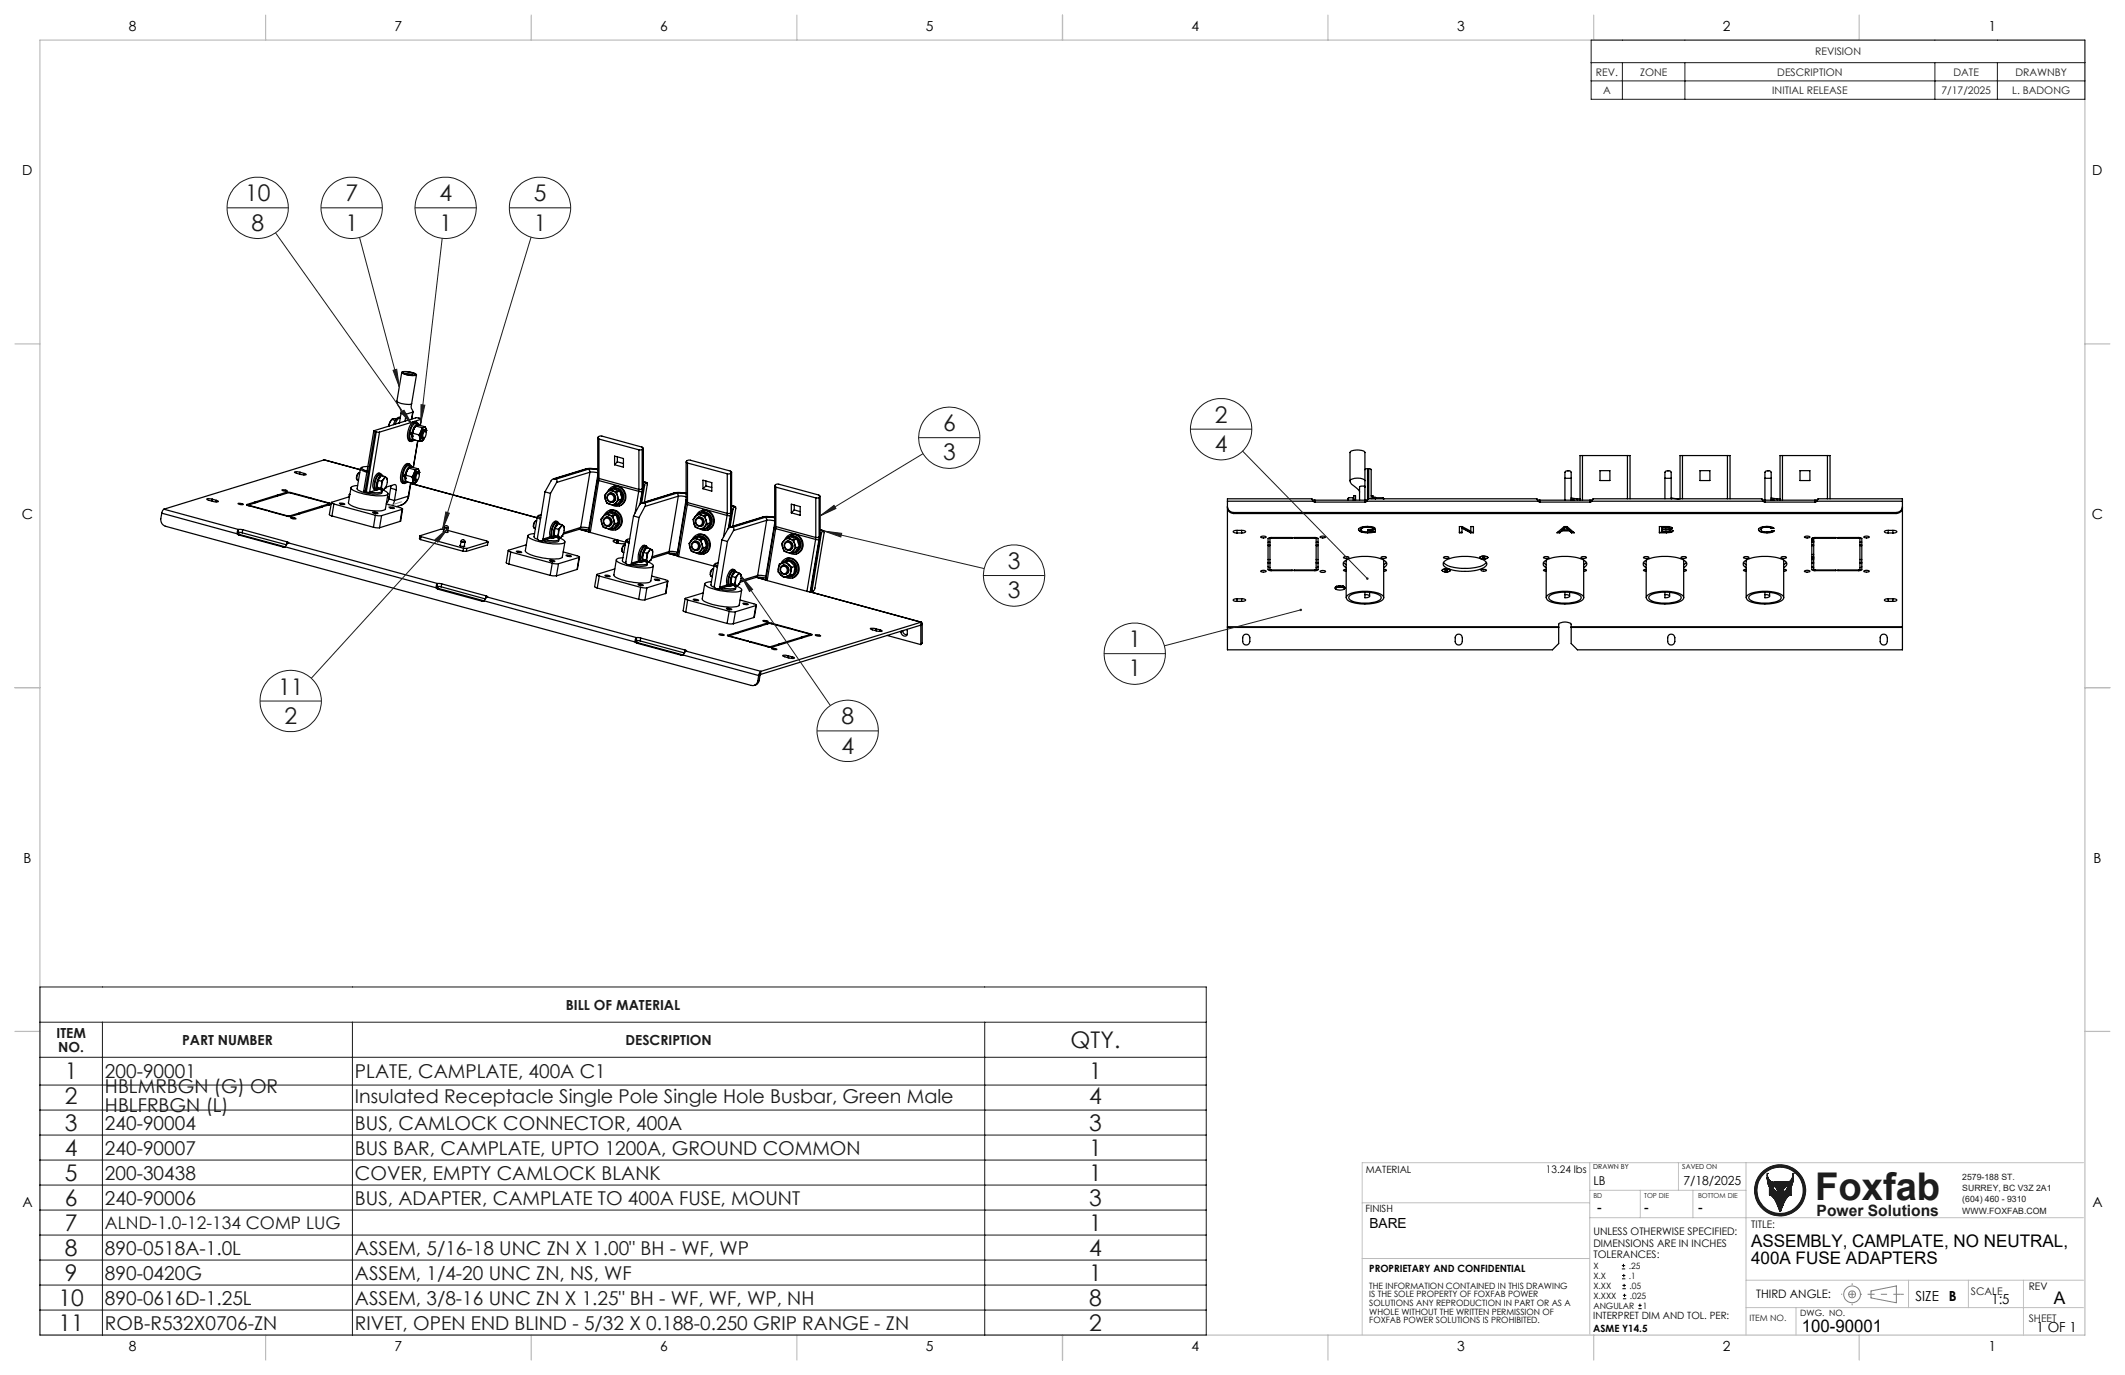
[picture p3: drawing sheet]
<svg xmlns="http://www.w3.org/2000/svg" width="432mm" height="279mm" viewBox="0 0 432 279" stroke-linecap="round" stroke-linejoin="round" font-family="sans-serif">
<defs><g id="words">
<text font-size="7.8" fill="#191924" x="368.8" y="243.9">Foxfab</text>
<g font-size="4.7" fill="#191924">
<text x="49.8" y="40.9">10</text>
<text x="70.2" y="40.9">7</text>
<text x="89.3" y="40.9">4</text>
<text x="108.4" y="40.9">5</text>
<text x="51.1" y="46.8">8</text>
<text x="70.2" y="46.8">1</text>
<text x="89.3" y="46.8">1</text>
<text x="108.4" y="46.8">1</text>
<text x="191.6" y="87.7">6</text>
<text x="246.9" y="85.9">2</text>
<text x="191.6" y="93.6">3</text>
<text x="246.9" y="91.8">4</text>
<text x="204.8" y="115.7">3</text>
<text x="204.8" y="121.6">3</text>
<text x="229.3" y="131.5">1</text>
<text x="229.3" y="137.4">1</text>
<text x="56.5" y="141.2">11</text>
<text x="57.8" y="147.1">2</text>
<text x="171" y="147.2">8</text>
<text x="171" y="153.1">4</text>
<text x="217.6" y="212.9">QTY.</text>
<text x="13.2" y="219.3">1</text>
<text x="221.3" y="219.3">1</text>
<text x="13.2" y="224.3">2</text>
<text x="221.3" y="224.3">4</text>
<text x="13.2" y="229.8">3</text>
<text x="221.3" y="229.8">3</text>
<text x="13.2" y="234.9">4</text>
<text x="13.2" y="239.9">5</text>
<text x="221.3" y="234.9">1</text>
<text x="221.3" y="239.9">1</text>
<text x="13.2" y="245">6</text>
<text x="221.3" y="245">3</text>
<text x="13.2" y="250.1">7</text>
<text x="221.3" y="250.1">1</text>
<text x="13.2" y="255.2">8</text>
<text x="221.3" y="255.2">4</text>
<text x="13.2" y="260.3">9</text>
<text x="221.3" y="260.3">1</text>
<text x="11.9" y="265.3">10</text>
<text x="221.3" y="265.3">8</text>
<text x="11.9" y="270.4">11</text>
<text x="221.3" y="270.4">2</text>
</g>
<g font-size="3.9" fill="#191924">
<text x="21.3" y="219.1">200-90001</text>
<text x="72.1" y="219.1">PLATE, CAMPLATE, 400A C1</text>
<text x="21.3" y="222.2">HBLMRBGN (G) OR</text>
<text x="21.3" y="226">HBLFRBGN (L)</text>
<text x="72.1" y="224.1">Insulated Receptacle Single Pole Single Hole Busbar, Green Male</text>
<text x="21.3" y="229.6">240-90004</text>
<text x="72.1" y="229.6">BUS, CAMLOCK CONNECTOR, 400A</text>
<text x="21.3" y="234.6">240-90007</text>
<text x="21.3" y="239.7">200-30438</text>
<text x="72.1" y="234.6">BUS BAR, CAMPLATE, UPTO 1200A, GROUND COMMON</text>
<text x="72.1" y="239.7">COVER, EMPTY CAMLOCK BLANK</text>
<text x="21.3" y="244.8">240-90006</text>
<text x="72.1" y="244.8">BUS, ADAPTER, CAMPLATE TO 400A FUSE, MOUNT</text>
<text x="21.3" y="255">890-0518A-1.0L</text>
<text x="72.1" y="255">ASSEM, 5/16-18 UNC ZN X 1.00&quot; BH - WF, WP</text>
<text x="21.3" y="260">890-0420G</text>
<text x="72.1" y="260">ASSEM, 1/4-20 UNC ZN, NS, WF</text>
<text x="21.3" y="265.1">890-0616D-1.25L</text>
<text x="72.1" y="265.1">ASSEM, 3/8-16 UNC ZN X 1.25&quot; BH - WF, WF, WP, NH</text>
<text x="21.3" y="270.2">ROB-R532X0706-ZN</text>
<text x="72.1" y="270.2">RIVET, OPEN END BLIND - 5/32 X 0.188-0.250 GRIP RANGE - ZN</text>
</g>
<text font-size="3.5" fill="#191924" x="21.3" y="249.7">ALND-1.0-12-134 COMP LUG</text>
<g font-size="3.5">
<text x="355.8" y="253.4">ASSEMBLY, CAMPLATE, NO NEUTRAL,</text>
<text x="355.8" y="256.9">400A FUSE ADAPTERS</text>
<text x="417.3" y="264.9">A</text>
<text x="366.1" y="270.6">100-90001</text>
</g>
<text font-size="3.2" fill="#191924" x="369.1" y="247.1">Power Solutions</text>
<g font-size="2.8">
<text x="26.2" y="6.3">8</text>
<text x="80.2" y="6.3">7</text>
<text x="134.2" y="6.3">6</text>
<text x="188.1" y="6.3">5</text>
<text x="242.1" y="6.3">4</text>
<text x="296.1" y="6.3">3</text>
<text x="350.1" y="6.3">2</text>
<text x="404" y="6.3">1</text>
<text x="4.5" y="35.6">D</text>
<text x="425.2" y="35.6">D</text>
<text x="4.4" y="105.5">C</text>
<text x="425.1" y="105.5">C</text>
<text x="4.8" y="175.3">B</text>
<text x="425.4" y="175.3">B</text>
<text x="4.5" y="245.2">A</text>
<text x="425.2" y="245.2">A</text>
<text x="278.3" y="249.6">BARE</text>
<text x="324.6" y="246.3">-</text>
<text x="334.1" y="246.3">-</text>
<text x="345" y="246.3">-</text>
<text x="389.2" y="264.3">SIZE</text>
<text x="396" y="264.3">B</text>
<text x="404.7" y="265">1:5</text>
<text x="26.2" y="274.5">8</text>
<text x="80.2" y="274.5">7</text>
<text x="134.2" y="274.5">6</text>
<text x="188.1" y="274.5">5</text>
<text x="242.1" y="274.5">4</text>
<text x="296.1" y="274.5">3</text>
<text x="350.1" y="274.5">2</text>
<text x="404" y="274.5">1</text>
<text x="413.8" y="270.6">1 OF 1</text>
</g>
<g font-size="2.8" fill="#191924">
<text x="115" y="205.2">BILL OF MATERIAL</text>
<text x="11.5" y="210.9">ITEM</text>
<text x="11.9" y="213.7">NO.</text>
<text x="37" y="212.3">PART NUMBER</text>
<text x="127.1" y="212.3">DESCRIPTION</text>
</g>
<g font-size="2.5">
<text x="323.8" y="240.9">LB</text>
<text x="342.1" y="240.9">7/18/2025</text>
</g>
<text font-size="2.4" x="356.9" y="263.8">THIRD ANGLE:</text>
<g font-size="2.1" fill="#191924">
<text x="368.8" y="11.2">REVISION</text>
<text x="324.3" y="15.4">REV.</text>
<text x="333.3" y="15.4">ZONE</text>
<text x="361.1" y="15.4">DESCRIPTION</text>
<text x="397" y="15.4">DATE</text>
<text x="409.5" y="15.4">DRAWNBY</text>
<text x="325.7" y="19.1">A</text>
<text x="360.1" y="19.1">INITIAL RELEASE</text>
<text x="394.5" y="19.1">7/17/2025</text>
<text x="408.9" y="19.1">L. BADONG</text>
<text x="400.5" y="263.1">SCALE</text>
<text x="412.2" y="268.7">SHEET</text>
</g>
<g font-size="2.1">
<text x="314.1" y="238.3">13.24 lbs</text>
<text x="323.8" y="251">UNLESS OTHERWISE SPECIFIED:</text>
<text x="355.9" y="249.5">TITLE:</text>
<text x="323.8" y="253.4">DIMENSIONS ARE IN INCHES</text>
<text x="323.8" y="255.7">TOLERANCES:</text>
<text x="412.2" y="262.1">REV</text>
</g>
<g font-size="2">
<text x="277.6" y="238.3">MATERIAL</text>
<text x="277.5" y="246.3">FINISH</text>
<text x="278.2" y="258.5">PROPRIETARY AND CONFIDENTIAL</text>
<text x="323.7" y="268.1">INTERPRET DIM AND TOL. PER:</text>
<text x="323.7" y="270.6">ASME Y14.5</text>
</g>
<g font-size="1.8" fill="#191924">
<text x="398.7" y="239.8">2579-188 ST.</text>
<text x="398.7" y="242.1">SURREY, BC V3Z 2A1</text>
<text x="398.7" y="244.3">(604) 460 - 9310</text>
<text x="398.7" y="246.6">WWW.FOXFAB.COM</text>
<text x="355.5" y="268.4">ITEM NO.</text>
</g>
<g font-size="1.8">
<text x="323.8" y="257.8">X</text>
<text x="331" y="257.8">.25</text>
<text x="278.2" y="261.9">THE INFORMATION CONTAINED IN THIS DRAWING</text>
<text x="278.2" y="263.6">IS THE SOLE PROPERTY OF FOXFAB POWER</text>
<text x="323.8" y="259.8">X.X</text>
<text x="323.8" y="263.9">X.XXX</text>
<text x="323.8" y="261.9">X.XX</text>
<text x="331" y="259.8">.1</text>
<text x="331.1" y="261.9">.05</text>
<text x="331.2" y="263.9">.025</text>
<text x="278.2" y="265.4">SOLUTIONS ANY REPRODUCTION IN PART OR AS A</text>
<text x="278.2" y="267.2">WHOLE WITHOUT THE WRITTEN PERMISSION OF</text>
<text x="278.2" y="268.9">FOXFAB POWER SOLUTIONS IS PROHIBITED.</text>
<text x="323.8" y="265.9">ANGULAR</text>
<text x="333.8" y="265.9">1</text>
<text x="365.8" y="267.4">DWG. NO.</text>
</g>
<g font-size="1.4">
<text x="323.7" y="237.6">DRAWN BY</text>
<text x="341.8" y="237.6">SAVED ON</text>
</g>
<g font-size="1.4" fill="#191924">
<text x="323.8" y="243.4">BD</text>
<text x="334.1" y="243.4">TOP DIE</text>
<text x="345" y="243.4">BOTTOM DIE</text>
</g>
</g></defs>
<g fill="none" stroke="#000" stroke-width=".25">
<path d="M81.6 75.6a3.8 3.8 0 0 1 3 .5 3.6 3.6 0 0 1-3-.4zM81.6 75.7l-1 5.8M81.8 75.7a3.1 3.1 0 0 1 2.6 .4 3.1 3.1 0 0 1-2.6-.4zM82.2 76h1.1l.7 .3M84.6 76.2l-1 5.8M57.3 99.6l1 .1a.92 .92 0 0 1-1-.1zM61 96l-1.2-.1 1.3 .5h1.1l-.4-.2M61 96l.8 .2M61 96l-.1 .3M61.8 96.2l-.1 .3M65.9 93.5l7.3 1.9M65.9 93.5l-32.6 10"/>
<path d="M65.9 93.5l7.3 2M71.3 99.1l-.5 3.1a3.4 3.4 0 0 0 2.6 1.2l1 .2a6.4 6.4 0 0 0 3.9-.1l.5-3.2M72.7 98.7l-1.1 .1-.3 .3a2.7 2.7 0 0 0 2.1 1.1 9.5 9.5 0 0 0 5.3 .3l.1-.3-.9-.6M72.9 96.1a1.05 1.05 0 0 0-.4 1.4M73.1 96.1a1.07 1.07 0 0 0-.4 1.5h.1M73.2 95.2l-.6 4.1a4.5 4.5 0 0 0 3.2 1.1l1.6-.1 .2-.5M73.6 95l-.3 .2v.2l1.2 .6M74.2 99.9l.2 .1M74.4 100h.7M74.8 94.8h-.9l-.4 .2 .2 .3 .9 .4M76 87.6l-2.1 12.2 .3 .1M76.2 87.7l.2 .1"/>
<path d="M76.2 87.7l-2 12.2M76.4 87.8h.7M76.4 87.8l-2 12.2M76.4 99.6l-1.3 .4M76.6 99l.8 .2M76.6 99l.5 .4 .7 .2M76.7 99l.2 .2M76.8 97.6l-.2 1.4M76.8 97.6l.7 .2M77 96.3l.3-.1 .3 .4a.9 .9 0 0 0-1.2 .8 1.74 1.74 0 0 0 .1 1.9l.3 .1a.52 .52 0 0 1-.6 .1 .52 .52 0 0 1-.1-.7 3.5 3.5 0 0 1 .9-2.5zM77.1 99.4l-.4 .1M77.1 87.8l-2 12.2"/>
<path d="M77.3 99.5l.3 .2v.2a3.3 3.3 0 0 1-2.4 .1M77.3 96.2a1.09 1.09 0 0 0-1.3 1.2 1.93 1.93 0 0 0 .1 2.1l.3 .1M77.4 96.8a2.34 2.34 0 0 0-.7 2.1M77.4 99.2l.3 .2M77.5 98.5l.2 .9M77.5 97.8v.7M77.5 98.5l-.1 .7M77.7 99.4l.1 .2M77.8 96.7l-.1-.1a.69 .69 0 0 0-.8 .6 2.04 2.04 0 0 0-.1 2.2h.3M78 97.3l-.5 1.2M78 97.3l-.5 .5M78.2 96.8l-.7-.2-.7 1"/>
<path d="M78.2 96.8l-.2 .5M78.2 96.8l.3 .3M78.3 99.2h.1M78.3 99.2l-.4 .3-.2-.1M78.3 99.2l-.5 .4M78.4 99l1.8-.5a.68 .68 0 0 1 .3 1M78.5 97.1l-.1-.1-.4 .3M78.5 97.1a2.04 2.04 0 0 1-.2 2.1M78.5 97.1l.2 .4M79.2 85.9l-.2 .7M79.4 99.2l1.1 .3M79.4 99.2l-.4 2.2"/>
<path d="M79.4 98.7h.1M79.4 98.7v.5M79.5 85.4l-.3 .5M79.6 85.2l-.4 .7M79.6 85.2l.7 .2M80.5 99.5l-.3 2.2M80.5 85.1l-.9 .1M80.6 81.5l.2 .6 .7 1.3v.6M80.6 81.5a3.7 3.7 0 0 0 3 .5M81 85.9h.1M81.2 85.9l-.3 .1M81.4 84.9l-.6 .4-.5 .9"/>
<path d="M81.4 84.8a1 1 0 0 0-1.2 1l-.3 .5M81.5 84l1 .2M81.5 84l-.3 1.9M82.2 96.6h.1M82.3 96.7l.1 1.1 .2 .2h.3M82.3 96.6h-.5a2.29 2.29 0 0 1 1.3-2l.4 .1a.52 .52 0 0 0-.5-.5 .52 .52 0 0 0-.5 .5 3.4 3.4 0 0 0-.5 3.5h.3l.3-.2-.5-.1-.2-.3-.1-.9M82.3 96.7h-.5M82.4 97.2h.1M82.4 97.2l.2 .7 1.2 .3M82.4 96.6l-.1 .1M82.4 96.6l-.6 .1M82.4 96.6v.6"/>
<path d="M82.4 96.5l-.1 .1M82.4 96.6l1.3 .3M82.5 84.2l-.2 1.4M82.7 95.8l-.3 .8M82.7 95.8l-.3 1.4M82.9 95.3l-.2 .5M83 95.1l-.3 .7M83 95.1l1.3 .4M83.2 94.3a1.29 1.29 0 0 0-1.5 1.2 3.1 3.1 0 0 0 0 2.6l.4 .1M83.4 98.1l-.4 2.7M83.5 98.2l25.6 7M83.5 98.1l-.5 2.7"/>
<path d="M83.6 88v.1M83.6 82l-.1 .7 .4 1M83.7 88.1l.1 1.2 .2 .2 .3-.1M83.7 88.1l-.4 .1M83.7 96.9l.2 .7M83.7 94.9l-.2-.2a1.59 1.59 0 0 0-1.1 1.5l-.1 .4M83.8 94.9l-.8 .2M83.8 94.9l1.2 .4M83.8 88.6h.1M83.8 88.7l.2 .6 1.2 .4M83.9 88l-.6 .2M83.9 97.6a.45 .45 0 0 0 .4 .5"/>
<path d="M83.9 97.6l-.1 .6M83.9 88l-.1 .7M83.9 88.1h-.2M83.9 87.9l-.2 .1M83.9 88l1.2 .4M83.9 83.7l-1.4 .5M83.9 83.7l-.2 1.4 .2-1.4M83.9 83.7h.1M84 85.7l-6.9 2.1M84.1 87.3l-.2 .7M84.1 87.3l-.3 1.4M84.1 96.2l-.4 .7"/>
<path d="M84.1 96.2l-.2 1.4M84.3 98.1l-.5 .1M84.3 95.5l-.2 .7M84.3 86.7l-.2 .6M84.5 86.6l-.4 .7M84.5 86.6l.7-.2 1.2 .3M84.5 86.6l1.2 .3M84.6 85.7l.2 .2 .1 .2a1.19 1.19 0 0 0-1.5 1.3l-.1 .7 .4-.1M84.6 85.7a1.84 1.84 0 0 0-1.3 1.6 2.42 2.42 0 0 0 .1 2.3l.3 .1 .3-.2-.6-.3-.1-1M84.6 85.7a1.03 1.03 0 0 0-1.3 .9 3.2 3.2 0 0 0-.2 3l.4 .1M84.6 97.9l-.3 .2M84.7 97.8v.1"/>
<path d="M84.8 95.4l-.4 .2-.3 .6M84.8 95.4a.45 .45 0 0 1 .4 .6M84.8 95.4l-.5 .1M84.8 96.3l.2-.2a.99 .99 0 0 1-.4 1.5l-.1-.5zM84.9 97.5l-.6 .6M84.9 89.6l-.9 5.4 .9-5.4M84.9 95.9a1.02 1.02 0 0 0-.8 1.4l.1 .3 .2 .1M85 95.3l-.2 .1M85 95.3l.2 .7M85.1 88.4l.2 .6M85.2 86.4l-.4-.3a2.15 2.15 0 0 0-1.1 1.9M85.2 96.2l-.2-.3a1.31 1.31 0 0 0-.7 1.7l.2 .1 .3-.2"/>
<path d="M85.2 96h.1M85.2 96v.4M85.2 96v.2M85.3 89a.41 .41 0 0 0 .4 .6M85.3 89l-.1 .7M85.5 87.7l-.4 .7M85.5 87.7l-.2 1.3M85.6 85.2l-.1-.1-1-.2-8.5 2.6 .2 .2M85.6 85.2l-1.4 .4M85.6 85.2l-.2 1.2M85.7 85.2l-.3 1.3M85.7 89.6l-.5 .1"/>
<path d="M85.7 86.9l-.2 .8M86.1 89.3l-.4 .3M86.2 86.9l-.4 .3-.3 .5M86.2 86.9a.45 .45 0 0 1 .4 .5M86.2 86.9h-.5M86.2 87.7l.2-.1a.99 .99 0 0 1-.4 1.4l-.1-.7zM86.3 88.9l-.3 .5-.3 .2M86.3 87.3a1.02 1.02 0 0 0-.8 1.4l.2 .4 .1 .1M86.4 86.7l-.2 .2M86.4 86.7l.2 .7M86.6 87.7l-.2-.3a1.03 1.03 0 0 0-.7 1.4l.1 .4 .4-.2M86.6 87.5h.1"/>
<path d="M86.6 87.4v.4zM110.7 99.9l-1.5 9.4a.61 .61 0 0 0 .4 .6 .61 .61 0 0 0 .7-.2v-.2M110.7 99.9l1.2 .4M112.7 97.3l-.6 .2-1.4 2.4M112.7 97.3l.3 .1M113 97.4a.45 .45 0 0 1 .1 .6M113.1 98l-1.2 2.3M119 95.3l1-.1 1.5 .2M119 95.3h.3M119 95.3l-6.5 2M119.3 95.3l1.1-.1 1.1 .2h-2M119.3 95.3l-6.6 2"/>
<path d="M119.3 95.3l.2 .1M119.5 95.4l.2 .1 .2 .5M119.5 95.4l-6.5 2M119.9 96l1.6 .1M119.9 96l-6.8 2M119.9 96l-1.9 11.2M121.4 97.5l.3 .1M121.4 97.5l-1.7 10.6M121.5 97l-.1 .5M121.5 97l.2 .2M121.5 89v8M121.5 96.6l-1.8 10.7"/>
<path d="M121.7 97.6l-1.8 10.6M121.7 97.6l8.1 2.2M121.7 89.2l-.2-.2v-.1l.3-.3h.5l8.2 2.2 .2 .2-.2 .3M121.7 97.2v.4M121.7 89.2l8.1 2.2M121.7 97.2l8.1 2.2M121.7 89.2v8M123.5 99.8a1.85 1.85 0 0 1 2-1 1.85 1.85 0 0 1 1.5 1.7 1.81 1.81 0 0 1-.5 1.9 1.81 1.81 0 0 1-2 .3M123.9 99.5l.6 .3M123.9 99.5a2.7 2.7 0 0 1 2 .3M123.9 99.5l-.6 .6M124.1 99.4a1.68 1.68 0 0 1 2.3 1.1 1.68 1.68 0 0 1-1.4 2.1"/>
<path d="M124.5 99.3a1.72 1.72 0 0 1 2.2 1.1 1.72 1.72 0 0 1-1.2 2.2M124.5 99.8l.8 .2M124.5 99.8a1.21 1.21 0 0 0-1.2 .3M124.5 99.8l.5 .2 .5 .8M124.6 98.9a2.05 2.05 0 0 1 2.5 1.3 2.05 2.05 0 0 1-1.3 2.6M124.9 92.7l1.8 .5v1.7l-1.8-.5zM125.3 100l.2 .8M125.4 93.8l-.5 .6M125.4 92.9v.9M125.4 93.8l1.3 .4M125.9 99.8l.5 1.6M125.9 99.8l-.6 .2"/>
<path d="M129.8 99.8l.7 .1M129.8 99.8l-.8 4.4M129.8 99.4v.4M129.8 91.4v8M130.5 99.9l-.5 2.6M130.5 91.3l-.7 .1M130.5 99.3l-.7 .1M130.5 99.3v.6M130.5 91.3v8M130.6 99.9h-.1M130.6 99.9l-.5 2.4M130.6 99.8v.1"/>
<path d="M130.6 99.8l-.4 2.5M130.6 99.2l.1-.1-.1 .7M130.6 99.2v.7M130.6 99.2l-.1 .1M130.7 91.1l-.1 8.1M130.7 97.9l.6 .2M130.7 98.6h.3M131 98.6l-.6 3.6 6.6-2M131.3 98.1l-.3 .5M131.4 98.1h.1l.1 .3-.6 3.6M131.4 98.1l-.7-.2 .7 .2M131.4 98.1h-.1"/>
<path d="M139.4 93.9v8M139.7 94.1l-.2-.2v-.1l.3-.3h.4l8.2 2.2 .2 .1v.3M139.7 94.1l8.1 2.2M139.7 94.1v8M142.8 97.6l1.8 .5v1.7l-1.8-.5zM143.4 98.7l-.6 .6M143.4 97.7v1M143.4 98.7l1.2 .4M147.8 96.3v8M148.5 96.2l-.7 .1M148.5 96.2v8M148.6 96.1l-.1 .1"/>
<path d="M148.6 96.1v8M148.7 96v8M157.4 98.7v8.1M157.7 99l-.3-.3 .3-.3h.6l8 2.2 .3 .2-.1 .1M157.7 99l8.1 2.2M157.7 99v8M274.3 97.7a1.39 1.39 0 0 0 .9 1.1l.8 .8 .3 .4M274.3 97.7v-5.7a2.33 2.33 0 0 1 2.6-.4l.5 .3v10.1M274.3 97.7a2.01 2.01 0 0 1 2.1-.5l.8 .3 .2 .2M277.2 98.7l.2 .3a.94 .94 0 0 0-1.1 0v2.6M277.9 95.2l-.5 .2M277.9 95.2h.2"/>
<path d="M277.9 95.2v6.3M278.1 95.2l.5 .2v6M278.1 95.2v6.2M318 97.2h1.3M321.6 92.6h-.5v9M321.6 92.6h9.1M321.6 92.6v9M325.1 95.6h2v2h-2zM330.7 92.6h.5v8.8M330.7 92.6v8.8M338.3 97.2h1.3M341.9 92.6h-.5v8.8"/>
<path d="M341.9 92.6h9.1M341.9 92.6v8.8M345.4 95.6h2.1v2h-2.1zM351 92.6h.5v8.8M351 92.6v8.8M358.6 97.2h1.3M362.2 92.6h-.5v9M362.2 92.6h9.1M362.2 92.6v9M365.8 95.6h2v2h-2zM371.3 92.6h.6v8.8M371.3 92.6v8.8"/>
<path d="M32.9 104.3a2.56 2.56 0 0 0-.1 1.8l.4 .6 .4 .2 119 32.4a1.06 1.06 0 0 0 1.4-.9M32.9 104.3l15.3 4.2M33.3 103.5l-.3 .4-.1 .4M33.3 103.5l15.2 4.1M43.1 101.4l-.9-.1-.2 .2 1.5 .5 .9-.1-.4-.2M43.1 101.4l.9 .3M43.1 101.4v.4M44 101.7l-.1 .3M48.2 108.5l.4 .2M48.4 102.3l1.1 .2-.5 .1zM48.4 108.2l.1 .2M48.4 108.2l.8 .1"/>
<path d="M48.5 107.6h.8M48.5 107.6l-.3 .4v.5M48.5 108.4l.3 .3M48.5 108.4l-.3 .1M48.5 107.6l-.1 .6M48.6 108.7l8.9 2.5M48.8 108.7l9 2.4M48.8 108.7h-.2M49.2 108.3l9 2.4 .1-.6M49.3 107.6l9 2.5M49.3 107.6l-.1 .7M50.2 102.5l.1 .2 4.1 1-3.8-1"/>
<path d="M50.2 102.5v.1M50.5 102.6v.2M50.6 102.7v.1M51.9 102l.3 .1-1.7 .5 .1 .1M51.9 102l-1.7 .5M51.9 102l-.1 .2M52 102l4.4-1.4 .4 .1-4.4 1.3zM54.7 103.8l-.2 .1 4.4 1.1 1.9-.6h-.3M54.7 103.8l3.8 1M54.7 103.8v.1M56.4 100.6v.2M57.8 111.1h.2"/>
<path d="M57.8 111.1l-.3 .1M58 111.1l-.5 .1M58 111.1l30.7 8.4M58.2 100l-1.6 .5 .3 .1 2-.5 3.8 1.1 .2-.1-3.8-1M58.2 100l.9 .1M58.2 100v.2M58.3 110.1l.3 .1v.1M58.5 104.8h.3M58.5 104.8v.1M58.6 110.3l-.6 .8M58.6 110.3l30.3 8.3M58.8 104.8v.2"/>
<path d="M59.1 105.2h.7l.3 .2h-.5zM59.1 100.1v.1M60.5 104.4l-1.7 .4M60.5 104.4l-.1 .2M60.6 104.3l4.5-1.4 .3 .1-4.4 1.4zM63.2 101.2h-.2l3.9 1.2M63.2 101.2l3.8 1M63.2 101.2v.1M65.1 102.9l-.1 .3M66.9 102.4l-1.7 .5 .3 .1 1.7-.5M66.9 102.4v.2M67 102.2l.3 .2"/>
<path d="M67 102.2l-.1 .4v-.3M67.3 102.4l-.1 .1M67.3 102.1l-.4 2.5 .6 .2M67.5 104.8l8.4 2.3M67.8 102.4l8.5 2.3M67.8 102.4l-.3 2.4M69 102.3l.1-.1a.6 .6 0 0 1 .9 .3zM71 100.5h.1M71 100.5l-.1 .5M71 100.9l-3.7 1.2 .5 .3M71.1 100.4l-.1 .1M75.7 104.1h.1a.6 .6 0 0 1 .9 .3l-.7-.1z"/>
<path d="M75.9 107.1l1.2 .1M76.3 104.7l1.2 .1M76.3 104.7l-.4 2.4M77.5 104.8l-.4 2.4M78.5 102.4l3 .8 .3 .2-.1 .1M78.7 100.9l.4 .1M78.7 102l-.1 .1M79 101.4l-.5 .8M79 101.4l1.2 .3M79.1 103l.8 .1 .3 .2h-.8zM80.2 101.7l-.5 1M81.3 105.9l-4.2 1.3"/>
<path d="M81.7 103.5l-4.2 1.3M81.7 103.5l-.4 2.4M81.8 103.4l-.5 2.5M83 100.8a2.52 2.52 0 0 1-2.5 2.1M83 100.8l-2.8 .9M83 100.8a2.34 2.34 0 0 1-1.5 1.9M83 100.8h.1M85.3 108.9l.2 .1M85.3 108.9l-.1 .6 .2 .1M85.4 109.6l8.7 2.4M85.5 109l8.7 2.4M85.5 109l-.1 .6"/>
<path d="M88.7 119.5l.3 .2M88.8 119.2l.1 .2M88.8 119.2h.8M88.9 118.6h.8M88.9 118.6l-.2 .3v.6M88.9 118.6l-.1 .6M88.9 119.4l.4 .2M88.9 119.4l-.2 .1M89 119.7l9 2.5M89.3 119.6l8.9 2.5M89.3 119.6l-.3 .1M89.6 119.2l9 2.5 .1-.6"/>
<path d="M89.7 118.6l9 2.5M89.7 118.6l-.1 .6M90.2 107.9l-.2 .1 .5 .2h.6l-.2-.1M90.2 107.6l-.6-.1-4.3 1.4M90.3 107.2a.38 .38 0 0 1 .4-.4 .38 .38 0 0 1 .4 .5M90.3 107.1l.8 .2M91 107.8l7.9 2.1 .3 .2M91 107.3l-.7-.2-.2 1M91 107.3l-.1 .9M93.6 110.8h-.2l.3 .2 .7 .1-.1-.2M93.7 110l.1 .1a.36 .36 0 0 0 .4 .1 .36 .36 0 0 0 .3-.3 .4 .4 0 0 0-.5-.2 .4 .4 0 0 0-.3 .3M93.7 110l.8 .1-.2 1"/>
<path d="M93.7 110l-.2 .9M94.1 112h.7M94.2 111.4l-.1 .6M94.2 111.4h.7M94.9 111.4l-.1 .6M99.2 110.1l-4.3 1.3M99.2 110.1l-.1 .6-4.3 1.3M103.3 111.9l-.4 2.5 .5 .2M103.4 114.6l8.4 2.3M103.8 112.2l8.4 2.2M103.8 112.2l-.4 2.4M105 112h.1a.6 .6 0 0 1 .8 .3l-.7-.1z"/>
<path d="M107 110.7l-3.7 1.2 .5 .3M107.2 108.9l-.4 3a2.01 2.01 0 0 0 1.6 1l1.9 .5a6.4 6.4 0 0 0 4-.2l.5-3.1M108.6 108.4l-.8 .1-.6 .4a3.4 3.4 0 0 0 2.6 1.2l2.1 .4a4.3 4.3 0 0 0 2.9-.3l-.2-.4-.8-.4M108.9 105.9a1.05 1.05 0 0 0-.4 1.3M109 105.8a1.12 1.12 0 0 0-.4 1.6h.2M109.2 105l-.7 4.1 .8 .5M109.5 104.7l-.3 .4 .6 .4M110 104.6l-.6 .2 .5 .4M111.7 113.9h.7l.3 .2h-.6zM111.8 116.9l1.3 .1M111.8 109.1l-1.5 .4M111.9 100.3l-1.6 9.2"/>
<path d="M112 109.3l.4 .1M112 109.3l-2 .6M112.2 114.4l1.3 .1M112.2 114.4l-.4 2.5M112.6 108.8l.7 .1M112.6 108.8l.5 .4 .7 .2M112.6 108.8l.3 .2M112.7 107.4l-.1 1.4M112.7 107.4l.8 .2M112.8 106.2l.5-.2 .3 .3a.9 .9 0 0 0-1.3 .9 1.86 1.86 0 0 0 .1 1.9l.3 .1-.4 .1a2.72 2.72 0 0 1 .3-2.9zM113.2 106a1.18 1.18 0 0 0-1.3 1.1 2.01 2.01 0 0 0 .1 2.2M113.2 109.2l.4 .4a4.5 4.5 0 0 1-2.9 .1"/>
<path d="M113.3 106.6a2.34 2.34 0 0 0-.7 2.1M113.3 108.9l.3 .3M113.5 108.3l.1 .9M113.5 107.6v.7M113.5 108.3l-.2 .6M113.5 114.5l-.4 2.5M113.6 109.6l-.1 .3a4.9 4.9 0 0 1-3.4 0M113.6 109.2l.2 .2M113.7 106.5l-.2-.2a2.21 2.21 0 0 0-1 2.2l.1 .6h.4M113.9 107.1l-.4 1.2M113.9 107.1l-.4 .5M114.2 106.6l-.8-.2-.7 1"/>
<path d="M114.2 106.6l-.3 .5M114.2 106.6l.3 .3M114.2 108.9l-.4 .4-.2-.1M114.2 108.9l-.4 .5M114.2 108.9h.1M114.4 112.1l3 .9 .4 .2-.1 .1M114.5 106.9l-.2-.1-.4 .3M114.5 106.9a2.2 2.2 0 0 1-.3 2M114.5 106.9l.1 .3M114.7 107.2v.1M115 112.8l.9 .1 .2 .2-.8-.1zM117.3 115.7l-4.2 1.3"/>
<path d="M117.7 113.3l-4.2 1.2M117.7 113.3l-.4 2.4M117.7 107.6l.5-.1 1.5 .2M117.7 107.6l-3.3 .9M117.7 107.6l2 .5M117.8 113.2l-.5 2.5M117.8 107.5l1.9 .6M118 107.2l1.7 .1M118 107.2l-.3 .4M118 107.2l-3.5 1.1M119.7 108.1l.2 .1M119.7 107.3v.4"/>
<path d="M119.7 107.3l.1 .1M119.9 108.2l7.2 2M121.2 116.8l-.4 2.4 .6 .3M121.4 119.5l8.4 2.3M121.8 117.1l8.4 2.2M121.8 117.1l-.4 2.4M122.3 106.3a1.49 1.49 0 0 0 .9 1.1M122.3 106.3a.92 .92 0 0 0 .9 1.1M122.6 105a1.34 1.34 0 0 0-.3 1.3M122.6 105a.86 .86 0 0 0-.3 1.3M122.7 105.4a.89 .89 0 0 1 1.2-.1 .89 .89 0 0 1 .2 1.1 .89 .89 0 0 1-1.1 .4l-.4-.6zM122.8 104.7a1.82 1.82 0 0 1 1.9-1 1.82 1.82 0 0 1 1.5 1.6 1.79 1.79 0 0 1-.5 2 1.79 1.79 0 0 1-2 .2"/>
<path d="M122.8 105.6a.7 .7 0 0 1 1-.1 .7 .7 0 0 1 .1 .9 .7 .7 0 0 1-1 .2l-.2-.6zM122.9 116.9h.5l.6 .2-.6 .1zM123 101.5a1.33 1.33 0 0 0 1 1M123 101.5a.92 .92 0 0 0 1 1M123.1 104.4l.7 .2M123.1 104.4a2.48 2.48 0 0 1 2.1 .2M123.1 104.4l-.5 .6M123.2 105.1a.96 .96 0 0 1 1.1 .6 .96 .96 0 0 1-.6 1.2M123.2 107.4l.8 .2M123.3 104.3a1.69 1.69 0 0 1 2.4 1 1.69 1.69 0 0 1-1.4 2.2M123.3 100.1a1.39 1.39 0 0 0-.3 1.4M123.3 100.1a.86 .86 0 0 0-.3 1.4"/>
<path d="M123.6 100.4a.9 .9 0 0 1 1.4 .7 .9 .9 0 0 1-1.2 .9l-.5-.7 .1-.5zM123.7 104.1a1.74 1.74 0 0 1 2.2 1.1 1.74 1.74 0 0 1-1.2 2.2M123.8 104.6l.8 .2M123.8 104.6a1.21 1.21 0 0 0-1.2 .4M123.8 104.6a1.54 1.54 0 0 1 .9 1.1M123.8 103.7a2.07 2.07 0 0 1 2.5 1.4 2.07 2.07 0 0 1-1.2 2.6M123.9 100.2a.96 .96 0 0 1 1.1 .7 .96 .96 0 0 1-.5 1.2M124 102.5l.7 .2M124.5 107a1.21 1.21 0 0 1-1.3 .4M124.5 107l-.5 .6M124.6 104.8l.1 .9M124.7 105.7a1.46 1.46 0 0 1-.2 1.3"/>
<path d="M124.7 105.7l.3 .7M124.7 109.9h-.1a2.78 2.78 0 0 0 2.5 .5M124.7 109.9v.2M124.9 115.6l-3.7 1.2 .6 .3M125 106.4l-.5 .6M125.2 104.6l.4 1.6M125.2 104.6l-.6 .2M125.2 102.2a1.11 1.11 0 0 1-1.2 .3M125.2 102.2l-.5 .5M125.2 110.3h.1M125.2 113.7l-.5 3.1a3.4 3.4 0 0 0 2.6 1.3l2 .3a4.3 4.3 0 0 0 2.9-.3l.6-3.1M125.3 110.2v.1"/>
<path d="M125.3 110.2l-.1 .1M125.3 110.3h.1M125.3 109.7l-.6 .2M125.4 109.7l-.1 .5M125.5 100.8l-.1 .9-.2 .5M125.5 100.8l.3 .8M125.6 109.7v.3M125.6 106.2l-.2 .3a2.52 2.52 0 0 1-1.4 1.1M125.6 106.2l-.6 .2M125.6 110l-.3 .3M125.6 110v.4M125.8 101.6l-.6 .6"/>
<path d="M126.4 101.4l-.2 .2a2.52 2.52 0 0 1-1.5 1.1M126.4 101.4l-.6 .2M126.6 113.3l-1.1 .2-.3 .3a4.6 4.6 0 0 0 3.1 1.3l.5 .1a6.3 6.3 0 0 0 3.9-.1l-.1-.4-.8-.5M126.8 110.7a1.14 1.14 0 0 0-.3 1.4M127 110.7a1.02 1.02 0 0 0-.4 1.6h.2M127.2 109.9l-.7 4.1 .8 .5M127.5 109.6l-.3 .3 .6 .5M128 109.5l-.5 .1-.1 .2 .4 .3M128.7 104.8l-1.5 9.3a.6 .6 0 0 0 .4 .6 .6 .6 0 0 0 .7-.3M128.7 104.8l1.2 .4M129.7 118.7h.6l.4 .3-.8-.1zM129.8 114l-1.5 .4"/>
<path d="M129.9 105.2l-1.6 9.2M130 114.2l.3 .1M130 114.2l-2 .6M130.2 119.3l1.2 .2M130.2 119.3l-.4 2.5M130.6 113.6l.7 .2M130.6 113.6l.4 .5 .8 .2M130.6 113.7l.2 .2M130.7 102.2h-.3l-.4 .3-1.3 2.3M130.7 102.2h.2M130.7 112.3l-.1 1.3M130.7 112.3l.7 .1"/>
<path d="M130.8 111.1l.4-.2 .3 .3-.3-.1a2.17 2.17 0 0 0-1.1 2.5l.1 .3 .5 .2-.3 .2a1.65 1.65 0 0 1-.2-2.2zM130.9 102.2a.4 .4 0 0 1 .2 .7M131.1 102.9l-1.2 2.3M131.2 114.1l.4 .3a1.94 1.94 0 0 1-2 .3l-.9-.1M131.2 110.9a1.12 1.12 0 0 0-1.3 1.1 1.96 1.96 0 0 0 .1 2.2M131.3 111.4a2.46 2.46 0 0 0-.7 2.2M131.3 113.8l.3 .3M131.4 112.4l.1 .8M131.4 119.5l-.3 2.4M131.5 113.2l-.1 .5 .2 .4M131.5 113.2l-.2 .6M131.6 114.5l-.1 .3a3.2 3.2 0 0 1-2.6 .1l-.8-.1"/>
<path d="M131.6 114.1l.2 .2M131.7 111.4l-.1-.1a1.1 1.1 0 0 0-1 1.2 1.16 1.16 0 0 0 .2 1.6h.2M131.9 112l-.3 .7-.1 .5M131.9 112l-.5 .4M132.1 111.5l-.7-.2-.7 1M132.1 111.5l-.2 .5M132.1 111.5l.4 .2M132.2 113.8h.1M132.2 113.8a.39 .39 0 0 1-.6 .3M132.2 113.8l-.4 .5M132.4 117.1l3.2 .8v.2M132.5 111.7a.38 .38 0 0 0-.6 .3"/>
<path d="M132.5 111.7a2.18 2.18 0 0 1-.3 2.1M132.5 111.7l.1 .5M133 117.7h.7l.4 .2h-.8zM135.6 118.1l-4.2 1.4M135.6 118.1l-.4 2.5M135.7 112.4l-3.3 1.1M135.7 112.4l2 .6M135.7 118.1l-.5 2.5M135.7 112.4l1.9 .5M136 112.1l1.7 .1M136 112.1l-.3 .3M136 112.1l-3.5 1"/>
<path d="M137 100.2l1.3-.1 1.1 .2-1.4-.2-.8 .1M137 100.2h.2M137.2 100.2l-6.5 2M137.2 100.2h.3M137.5 100.2l.3 .3v.3M137.5 100.2h.6l1.3 .1M137.5 100.2l-6.6 2M137.6 112.9l.3 .2M137.7 112.2v.4l-1.2-.2h-.8M137.7 112.2h.1M137.8 100.8l1.6 .2M137.8 100.8l-6.7 2.1"/>
<path d="M137.8 100.8l-1.8 11.3M137.9 113.1l7.2 1.9M139.4 102.4l.3 .1M139.4 102.4l-1.8 10.5M139.4 101.9v.5M139.4 101.9l.3 .2M139.4 101.5l-1.7 10.7M139.7 102.5l-1.8 10.6M139.7 102.5l8 2.2M139.7 102.1v.4M139.7 102.1l8.1 2.2M140.2 111.2a1.49 1.49 0 0 0 .9 1.1"/>
<path d="M140.2 111.2a.92 .92 0 0 0 .9 1.1M140.4 109.9a1.46 1.46 0 0 0-.2 1.3M140.4 109.9a.88 .88 0 0 0-.2 1.3M140.7 109.6a1.91 1.91 0 0 1 2.3-.9 1.91 1.91 0 0 1 1.2 2.3 1.75 1.75 0 0 1-2.6 1.4M140.8 110.2a.89 .89 0 0 1 1.4 .6 .89 .89 0 0 1-1.3 .9l-.3-.4-.1-.5zM141 109.3l.7 .2M141 109.3a2.54 2.54 0 0 1 2.1 .2M141 109.3l-.6 .6M141 106.4a1.49 1.49 0 0 0 1 1M141 106.4a.92 .92 0 0 0 1 1M141 110a.96 .96 0 0 1 1.2 .6 .96 .96 0 0 1-.6 1.2M141.1 112.3l.8 .2"/>
<path d="M141.2 109.2a1.69 1.69 0 0 1 2.4 1 1.69 1.69 0 0 1-1.4 2.2M141.3 105a1.56 1.56 0 0 0-.3 1.4M141.3 105a.92 .92 0 0 0-.3 1.4M141.5 104.7a1.86 1.86 0 0 1 2.1-1 1.86 1.86 0 0 1 1.4 2 1.74 1.74 0 0 1-.7 1.7 1.74 1.74 0 0 1-1.9 .1M141.6 105.3a.9 .9 0 0 1 1.4 .5 .9 .9 0 0 1-1 1.1 1 1 0 0 1-.4-1.6zM141.6 109a1.73 1.73 0 0 1 2.2 1.2 1.73 1.73 0 0 1-1.2 2.1M141.7 109.5l.8 .2M141.7 109.5a1.21 1.21 0 0 0-1.3 .4M141.7 109.5a1.49 1.49 0 0 1 .9 1.1M141.7 108.6a2.07 2.07 0 0 1 2.5 1.4 2.07 2.07 0 0 1-1.3 2.6M141.8 104.4l.7 .3M141.8 104.4a2.54 2.54 0 0 1 2.1 .3"/>
<path d="M141.8 104.4l-.5 .6M141.9 105.1a.96 .96 0 0 1 1.1 .7 .96 .96 0 0 1-.6 1.2M142 107.4l.7 .2M142 104.4a1.67 1.67 0 0 1 2.4 .9 1.67 1.67 0 0 1-1.4 2.2M142.3 111.9a1.02 1.02 0 0 1-1.2 .4M142.3 111.9l-.4 .6M142.5 104.1a1.73 1.73 0 0 1 2.1 1.2 1.73 1.73 0 0 1-1.2 2.2M142.5 109.7l.1 .9M142.5 104.7l.8 .1M142.5 104.7a1.11 1.11 0 0 0-1.2 .3M142.5 104.7a1.35 1.35 0 0 1 .9 1M142.6 103.8a2.07 2.07 0 0 1 2.5 1.3 2.07 2.07 0 0 1-1.3 2.6"/>
<path d="M142.6 110.6a1.34 1.34 0 0 1-.3 1.3M142.6 110.6l.3 .7M142.9 111.3l-.6 .6M143.1 109.5l.4 1.6M143.1 109.5l-.6 .2M143.2 107a1.18 1.18 0 0 1-1.2 .4M143.2 107l-.5 .6M143.2 118.6l-.5 3.1a4.6 4.6 0 0 0 3.1 1.3l.5 .2a6.2 6.2 0 0 0 3.9-.2l.5-3.1M143.3 104.8l.1 .9M143.4 105.7a1.44 1.44 0 0 1-.2 1.3M143.4 105.7l.3 .7M143.5 111.1l-.2 .3a2.52 2.52 0 0 1-1.4 1.1"/>
<path d="M143.5 111.1l-.6 .2M143.7 106.4l-.5 .6M143.9 104.7l.5 1.6M143.9 104.7l-.6 .1M144.4 106.3l-.3 .2a2.52 2.52 0 0 1-1.4 1.1M144.4 106.3l-.7 .1M144.6 118.2l-.9 .1-.5 .3a1.74 1.74 0 0 0 1.7 1l1.9 .5a6.4 6.4 0 0 0 3.9-.2l-.1-.3-.8-.5M144.8 115.6a1.05 1.05 0 0 0-.4 1.4M145 115.6a1.12 1.12 0 0 0-.5 1.5l.2 .1M145.1 114.8l-.6 4.1 .1 .2 .6 .3M145.5 114.5l-.4 .3 .7 .5M145.9 114.4l-.5 .2 .4 .4"/>
<path d="M146.7 109.7l-1.5 9.3a.57 .57 0 0 0 .4 .6 .57 .57 0 0 0 .7-.3M146.7 109.7l1.1 .3M147.7 104.7l.7 .1M147.7 104.7l-.7 4.4M147.8 104.3l-.1 .4M147.8 118.9l-1.5 .4M147.8 110l-1.5 9.3M148 119.1h.3M148 119.1l-2 .6M148.4 104.8l-.4 2.6M148.5 104.2l-.7 .1M148.5 104.2l-.1 .6"/>
<path d="M148.5 118.5l.8 .2M148.5 118.5l.5 .5 .7 .2M148.5 104.7l-.1 .1M148.5 104.7l-.4 2.5M148.6 118.6l.2 .2M148.6 104.1l-.1 .6M148.6 104.7h-.1M148.6 104.7l-.4 2.5M148.6 104.1l-.1 .1M148.7 104l-.1 .7M148.7 107.1l-.6 .2-1.4 2.4M148.7 104l-.1 .1"/>
<path d="M148.7 102.7l.7 .2M148.7 107.1h.2M148.7 102.8l.6 .2M148.7 103.5h.2M148.7 102.8l.7 .1M148.7 117.1l-.2 1.4M148.7 117.1l.7 .2M148.7 116l.5-.3 .3 .4-.4-.1a2.19 2.19 0 0 0-.8 2.9l.4 .1-.2 .1a.56 .56 0 0 1-.6-.8 3.9 3.9 0 0 1 .8-2.3zM148.9 107.1a.41 .41 0 0 1 .1 .7M148.9 103.5l-.6 3.6M149 107.8l-1.2 2.2M149.2 115.7a1.18 1.18 0 0 0-1.4 1.2 2.01 2.01 0 0 0 .2 2.2"/>
<path d="M149.2 119l.3 .4a4.3 4.3 0 0 1-2.9 .1M149.3 116.3a2.5 2.5 0 0 0-.8 2.1M149.3 103l-.4 .5M149.3 118.7l.3 .3M149.4 102.9l.1 .5-.6 3.5M149.4 102.9l-.1 .1M149.4 118v.5l.2 .5M149.4 117.3v.7M149.4 118l-.1 .7M149.5 119.4v.3a4.9 4.9 0 0 1-3.4 0M149.6 119l.1 .2M149.6 116.2l-.1-.1a2.21 2.21 0 0 0-1.1 2.2l.2 .6h.4"/>
<path d="M149.9 116.9l-.5 1.1M149.9 116.9l-.5 .4M150.1 116.4l-.7-.2-.7 .9M150.1 116.4l-.2 .5M150.1 116.4l.3 .2M150.1 118.7h.1M150.1 118.7l-.3 .3h-.2M150.1 118.7l-.4 .5M150.4 116.6h-.2l-.3 .3M150.4 116.6a2.2 2.2 0 0 1-.3 2.1M150.4 116.6l.2 .4M150.6 117v.1"/>
<path d="M153.6 117.3h.6l1.4 .2M153.6 117.3l-3.2 1M153.6 117.3l2 .6M153.7 117.3l1.9 .5M154 116.9l1.6 .2M154 116.9l-.4 .4M154 116.9l-3.5 1.1M155 105.1l1-.1 1.4 .1M155 105.1h.2M155 105.1l-6.6 2M155.2 105.1l1.2-.1 1 .2M155.2 105.1l-6.5 2"/>
<path d="M155.2 105.1h.2M155.4 105.1l.4 .3v.3M155.4 105.1h1.1l.9 .1M155.4 105.1l-6.5 2M155.6 117.8l.3 .2M155.6 117.1v.4M155.6 117.1h.1M155.8 105.7l1.6 .1M155.8 105.7l-6.8 2.1M155.8 105.7l-1.8 11.2M155.9 118l8.1 2.2M157.3 107.3l.3 .1"/>
<path d="M157.3 107.3l-1.7 10.5M157.4 106.8l-.1 .5M157.4 106.8l.3 .2M157.4 106.4l-1.8 10.7M157.6 107.4l-1.7 10.6M157.6 107.4l8.1 2.2M157.7 107l-.1 .4M157.7 107l8.1 2.2M158.2 115.4a1.4 1.4 0 0 0 .4 1.4M158.2 115.4a.97 .97 0 0 0 .4 1.4M158.6 116.8a1.3 1.3 0 0 0 1.3 .3M158.6 116.8l.6 .5"/>
<path d="M158.7 114.5a1.82 1.82 0 0 1 2-1 1.82 1.82 0 0 1 1.5 1.6 1.77 1.77 0 0 1-.6 2 1.77 1.77 0 0 1-2 .1M158.8 115a.9 .9 0 0 1 1.4 .7 .9 .9 0 0 1-1.2 .9l-.4-.4-.1-.5zM159 114.4a1.64 1.64 0 0 1 2.1-.2 1.64 1.64 0 0 1 .5 2.1l-.7 .8-.6 .2-.5-.1M159 114.4a1.31 1.31 0 0 0-.8 1M159 114.4a1.12 1.12 0 0 1 1.3 .4M159 114.4l-.6 .2-.2 .8M159 111.2a1.49 1.49 0 0 0 1 1.1M159 111.2a.92 .92 0 0 0 1 1.1M159.1 114.9a.96 .96 0 0 1 1.1 .6 .96 .96 0 0 1-.5 1.2M159.3 109.9a1.44 1.44 0 0 0-.3 1.3M159.3 109.9a.9 .9 0 0 0-.3 1.3M159.5 109.6a1.81 1.81 0 0 1 2-1 1.81 1.81 0 0 1 1.5 1.6 1.8 1.8 0 0 1-.6 2 1.8 1.8 0 0 1-2 .2"/>
<path d="M159.7 113.9a1.74 1.74 0 0 1 2.2 1.1 1.74 1.74 0 0 1-1.2 2.2M159.8 113.5a2.07 2.07 0 0 1 2.5 1.4 2.07 2.07 0 0 1-1.3 2.5M159.8 114.2l.5 .6M159.8 114.2l.6-.2 1.1 1.1M159.8 114.2l-.8 .2M159.8 109.3l.7 .2M159.8 109.3a2.54 2.54 0 0 1 2.1 .2M159.8 109.3l-.5 .6M159.8 117.2l-.6 .1M159.9 117.1l-.7 .2M159.9 110a.94 .94 0 0 1 1.2 .6 .94 .94 0 0 1-.6 1.2M160 112.3l.8 .1"/>
<path d="M160.1 109.2a1.68 1.68 0 0 1 2.4 1 1.68 1.68 0 0 1-1.5 2.2M160.3 114.8a1.4 1.4 0 0 1 .4 1.3M160.3 114.8l.6 .5M160.5 109a1.72 1.72 0 0 1 2.2 1.1 1.72 1.72 0 0 1-1.2 2.2M160.5 109.5l.8 .2M160.5 109.5a1.18 1.18 0 0 0-1.2 .4M160.5 109.5a1.49 1.49 0 0 1 1 1M160.6 108.6a2.07 2.07 0 0 1 2.5 1.4 2.07 2.07 0 0 1-1.3 2.6M160.6 116.9l-.7 .2M160.6 116.9l-.8 .3M160.7 116.1l-.1 .8M160.7 116.1a1.16 1.16 0 0 1-.8 1"/>
<path d="M160.8 102.4l1.8 .5v1.8l-1.8-.5zM160.9 115.3l-.2 .8M161.2 111.9a1.21 1.21 0 0 1-1.2 .4M161.2 111.9l-.4 .5M161.3 116.7l-.7 .2M161.3 109.7l.2 .8M161.4 103.6l-.6 .6M161.4 102.6v1M161.4 103.6l1.2 .4M161.5 110.5a1.56 1.56 0 0 1-.3 1.4M161.5 110.5l.2 .8M161.5 115.1l-.2 1.6"/>
<path d="M161.5 115.1l-.6 .2M161.7 111.3l-.5 .6M161.9 109.5l.5 1.6M161.9 109.5l-.6 .2M162.4 111.1l-.2 .3a2.17 2.17 0 0 1-1.4 1M162.4 111.1l-.7 .2M164.8 120l.3 .1M164.9 119.6l.2 .1M165.7 109.6l.7 .1M165.7 109.6l-1.7 10.6M165.8 109.2l-.1 .4M165.8 101.2v8"/>
<path d="M166.4 109.7l-1.8 10.5M166.4 109.1l-.6 .1M166.4 101.1l-.6 .1M166.4 109.1v.6M166.4 101.1v8M166.5 109.6l-.1 .1M166.5 109.6l-1.8 10.6M166.5 109v.6M166.5 109.6h.1M166.5 100.9l-.1 .2M166.5 100.9v8.1M166.5 109l-.1 .1"/>
<path d="M166.6 108.9l-.1 .7M166.6 108.9l-.1 .1M166.6 100.8v8.1M166.6 107.7l.6 .2M166.6 108.3l.3 .1M166.9 108.4l-1.8 11.3M167.2 107.9l-.3 .5M167.3 107.8l.2 .4-1.9 11.4-.4 .5-.2-.2 .1-.2M167.3 107.8l-.7-.2 .8 .2M167.3 107.8l-.1 .1M249.4 102.9a1.27 1.27 0 0 0 1.3 1.2M249.4 103.2a1.27 1.27 0 0 0 1.3 1.2"/>
<path d="M249.4 101.8v-.4h17.2l.2 .4M249.4 101.8v25.6M249.4 101.8h17.4M250.7 104.1v.3M250.7 104.1h134.6M250.7 104.4h134.6M251.4 107.8h-.5l-.3 .2 .3 .3h.5M251.4 107.8h.9M251.4 108.3h.9M251.4 107.8v.5M252.3 107.8l.8 .2-.3 .3h-.5M252.3 107.8v.5"/>
<path d="M256.2 116a.9 .9 0 0 1 1.1 .1 .81 .81 0 0 1-1.1-.1zM256.2 109.1a.9 .9 0 0 1 1.1 0 .81 .81 0 0 1-1.1 0zM257.7 115.1l.4 .3M257.7 110.9h.4v3.4h-.4zM257.7 110.2h.4M257.7 113.7h.4M258.3 109.4h-.2M258.3 109.2l-.6 .2v1.3h.4v-1.4M258.3 115.8l-.2-.1v-1.3h-.4v1.3l.6 .3M258.3 115.8h4.3v.2h-4.3M258.3 109.2h4.3v.2h-4.3M258.3 109.2v.2"/>
<path d="M258.3 115.8v.2M266.6 101.5l.6 .1M266.8 101.8l.4 .2M267.2 109.4h.2M267.2 109.2l.6 .2v1.3h-.4v-1.4M267.2 115.8h.2v-1.4h.4v1.4l-.6 .2M267.2 102h10.2M267.2 115.8h-4.2v.2h4.2M267.2 109.2h-4.2v.2h4.2M267.2 101.6v.4M267.2 109.2v.2M267.2 115.8v.2"/>
<path d="M267.4 110.9h.4v3.4h-.4zM267.4 110.2h.4M267.4 113.7h.4M267.8 115.1l-.4 .3M268.3 116.1a.9 .9 0 0 1 1 0 .81 .81 0 0 1-1 0zM268.3 109.1a.9 .9 0 0 1 1 0 .81 .81 0 0 1-1 0zM271.4 119.5a1.75 1.75 0 0 1 1.8 .1 1.46 1.46 0 0 1-1.8 0zM271.4 119.7l-.1-.1a1.39 1.39 0 0 1 1.9-.1v.2M271.6 119.1l-.1 .1M272.1 119h.2M272.8 119.1h.2M273 113.2a.9 .9 0 0 1 1.1 .1 .81 .81 0 0 1-1.1-.1z"/>
<path d="M273 114.3l.5 .5M273.2 119.3l.1 .1M273.3 119.4a1.49 1.49 0 0 0-2 0v.2M273.3 119.4v.2M273.5 115.4a.81 .81 0 0 1-.6-.9 .81 .81 0 0 1 .7-.7 9.9 9.9 0 0 1 7.8 .1 .75 .75 0 0 1 .4 .8 .75 .75 0 0 1-.6 .7M273.5 115.7l-.5 .2 .5 .2M273.6 113.8l-.1 7.7M274 101.1l-.1 .5 .1-.4M274 101.1h1v.5M274 101.1v.1M275 101.4h.1M275.1 101.6v-.9h.3v.9"/>
<path d="M276 107.5l.1 .2a1.87 1.87 0 0 0 1.8 .5M276.6 107.6v.1a2.59 2.59 0 0 0 2.3 .3v-.3h-.9M276.7 107.4l-.1 .2M276.7 107.3l-.1 .3M276.7 107.3v.1M277.8 101.8l-.4 .2M277.8 101.8l.2-.4h34.3l.2 .4M277.8 101.8h34.7M277.9 107.1l-.9 .1-.3 .2M277.9 107.1l1 .3M277.9 107l.6 .1 .4 .2M277.9 107l-1.2 .3"/>
<path d="M277.9 107v.1M277.9 101.5l-.5 .1h-10.2M277.9 108.2v.1M278.6 100.7h.4v.7M278.9 107.4h.5a3.2 3.2 0 0 0-3.3 .1l-.1 .1a1.72 1.72 0 0 0 1.9 .7M278.9 107.7h-.9v-.1h1.5v.5l-1.6 .2M278.9 107.3v.1M279 101h.4v.4M279.3 107.2l-.4 .1M279.5 108l-1.6 .2M279.6 101.1l-.2 .3M279.6 101.1l-.1 .3"/>
<path d="M279.6 101.1h1.4M280.6 113.2a.9 .9 0 0 1 1.1 .1 .81 .81 0 0 1-1.1-.1zM281 101.1l.1 .3M281 101.1v.1M281.1 101.2v.2M281.1 101.4h.1M281.1 113.8l.1 7.7M281.2 115.7l.5 .1-.1 .2-.4 .1M281.7 114.3l-.5 .5M293.1 115.9a1.2 1.2 0 0 1 1.6 0M293.1 115.8a1.15 1.15 0 0 1 1.6 .2 1.19 1.19 0 0 1-1.6-.1zM293.3 113.2a.9 .9 0 0 1 1.1 .1 .81 .81 0 0 1-1.1-.1z"/>
<path d="M293.3 114.3a6.5 6.5 0 0 0 4.9 1.2 5.1 5.1 0 0 0 3.8-1.2M293.4 114.1a9.2 9.2 0 0 1 7.7-.5l.3 .2a.82 .82 0 0 1 .7 .8 .82 .82 0 0 1-.7 .8 10 10 0 0 1-7.7-.2l-.4-.5zM293.5 116.1a.48 .48 0 0 1 .7 .1 .48 .48 0 0 1-.7-.1zM293.7 116h.4M296.5 108.2h.6M297.1 107.3l1.7 1M298.8 108.2l-1.7-1v1.1h-.6v-1.3h.6l1.8 .9v-.9h.5v1.3h-.6M298.8 108.2v.1M298.8 108.2h.6M300.7 113.3a1.42 1.42 0 0 1 1.6 0 1.19 1.19 0 0 1-1.6 0zM300.7 113.3a1.2 1.2 0 0 1 1.6 0M301 115.8h.1a.59 .59 0 0 1 .9 .2 .78 .78 0 0 1-1-.2z"/>
<path d="M301.1 113.5a.48 .48 0 0 1 .7 .1 .48 .48 0 0 1-.7-.1zM301.3 113.4l.4 .1M312.3 101.5l.6 .1M312.5 101.8l.4 .2M312.9 102h10.2M312.9 101.6h10.2M312.9 101.6v.4M313.7 113.2a.9 .9 0 0 1 1 .1 .81 .81 0 0 1-1-.1zM313.7 114.3l.5 .5M314.2 115.4a.81 .81 0 0 1-.6-.9 .81 .81 0 0 1 .7-.7 9.9 9.9 0 0 1 7.7 .1 .75 .75 0 0 1 .4 .8 .75 .75 0 0 1-.6 .7M314.2 115.7l-.6 .2 .6 .2M314.3 113.8l-.1 7.7"/>
<path d="M316.5 108.2h.4M316.9 108.3h-.5l1.5-1.3h.5l1.5 1.3h-.6M316.9 108.2v.1M317.4 107.8h1.5M317.4 107.9h1.5M317.4 107.9l-.5 .4M317.4 107.8l-.5 .4M317.4 107.8v.1M317.5 107.7h1.3M317.9 107.3l-.4 .4M317.9 107.4l-.4 .3M317.9 107.3v.1"/>
<path d="M318 101.6v-5.6l.1-.3h.3h.7l.2 .2v5.7M318.1 107l.3 .3M318.1 107l-.2 .3M318.1 107.1l.3 .3M318.1 107.1l-.2 .3M318.1 107v.1M318.4 107.3l.4 .4M318.4 107.3v.1M318.4 107.4l.4 .3M318.9 107.8v.1M318.9 107.9l.4 .4M318.9 107.8l.4 .4"/>
<path d="M319.3 101.1l1.2 .3M319.3 101.2l.6 .4M319.3 108.2h.5M319.3 108.2v.1M320.5 101.4v.2M320.5 101.4h.6M321.3 113.2a.9 .9 0 0 1 1.1 .1 .81 .81 0 0 1-1.1-.1zM321.8 113.8v7.7M321.8 115.7l.6 .1-.2 .2-.4 .1M322.4 114.3l-.6 .5M323.1 101.6v.4M323.5 101.8l-.4 .2"/>
<path d="M323.5 101.8l.2-.4h34.3l.2 .4M323.5 101.8h34.7M323.6 101.5l-.5 .1M334 113.2a.9 .9 0 0 1 1.1 .1 .81 .81 0 0 1-1.1-.1zM334 114.3l.5 .5M334.5 115.4a.81 .81 0 0 1-.6-.9 .81 .81 0 0 1 .7-.7 9.9 9.9 0 0 1 7.7 .1 .75 .75 0 0 1 .5 .8 .75 .75 0 0 1-.7 .7M334.5 115.7l-.6 .2 .6 .2M334.6 113.8l-.1 7.7M337.2 108.2h1.4M337.7 107.7h.8M337.7 107.5l.8 .1M337.7 107.1h.7"/>
<path d="M338.4 107l.8 .1 .1 .3M338.4 107.1l.7 .1 .2 .2M338.4 107h-.7v1.1h1.5l.2-.2M338.4 107v.1M338.5 107.6h.8l.1 .3M338.5 107.7h.7l.2 .2M338.5 107.6v.1M338.6 108.2v.1M339.3 107.6l.6 .3a.84 .84 0 0 1-.9 .3l-.4 .1M339.3 107.6l.5-.2-.2-.3a4.4 4.4 0 0 0-2.4-.1v1.3h1.4M339.3 107.4l-.8 .1M339.6 101.1l1.3 .3"/>
<path d="M339.6 101.2v.2v-5.5l-.2-.2h-.7h-.2l-.2 .3v5.4M339.8 107.2l-.5 .4M339.9 107.8l-.2 .2-1.1 .2M340.9 101.4h.1M341.6 113.2a.9 .9 0 0 1 1.1 .1 .81 .81 0 0 1-1.1-.1zM342.1 113.8v7.7M342.1 115.7l.6 .1-.2 .2-.4 .1M342.7 114.3l-.6 .5M354.3 113.2a.9 .9 0 0 1 1.1 .1 .81 .81 0 0 1-1.1-.1zM354.3 114.3l.5 .5M354.8 115.4a.81 .81 0 0 1-.6-.9 .81 .81 0 0 1 .7-.7 9.9 9.9 0 0 1 7.8 .1 .75 .75 0 0 1 .4 .8 .75 .75 0 0 1-.7 .7M354.8 115.7l-.5 .2 .5 .2"/>
<path d="M354.9 113.8l-.1 7.7M357.3 107.5a1.05 1.05 0 0 0 1.2 .7h.6M357.9 107.6v.1a1.82 1.82 0 0 0 2.1 .1h.5l-.6 .4-.8 .1M358.1 101.5l.5 .1h10.2M358.2 101.8l.4 .2M358.6 102h10.2M359 107.1l-.8 .1-.3 .4M359 107.1l.9 .3M359 107l.6 .1 .3 .2M359 107h-.4a.63 .63 0 0 0-.7 .6M359 107v.1M359.1 108.2v.1"/>
<path d="M359.9 101.1l1.3 .3M359.9 101.6v-5.7l-.3-.2h-.5h-.3l-.2 .3v6M359.9 101.2l.6 .4M359.9 107.4h.6a2.96 2.96 0 0 0-3.1 .1l-.1 .1a1.57 1.57 0 0 0 1.8 .7M359.9 107.3v.1M360.4 107.2l-.5 .1M360.4 107.8l-.5 .3-.8 .1M361.2 101.4v.2M361.2 101.4h.5M361.9 113.2a.9 .9 0 0 1 1.1 .1 .81 .81 0 0 1-1.1-.1zM362.4 113.8v7.7M362.4 115.7l.6 .1-.2 .2-.4 .1"/>
<path d="M363 114.3l-.6 .5M366.7 116a.9 .9 0 0 1 1.1 .1 .81 .81 0 0 1-1.1-.1zM366.7 109.1a.9 .9 0 0 1 1.1 0 .81 .81 0 0 1-1.1 0zM368.2 109.8l.3-.5-.3 .7M368.2 115.1l.3 .3M368.2 113.4h.3M368.2 112.7h.3M368.2 113.1h.3M368.2 110.9h.3v3.4h-.3zM368.2 110.2h.3M368.2 113.7h.3M368.2 113.3h.3"/>
<path d="M368.2 109.4v.2M368.5 110l-.1 .2M368.5 110.1v.1M368.8 115.8l-.3-.1v-1.3h-.3v1.3l.6 .3M368.8 109.4h-.3M368.8 109.2l-.6 .2v1.3h.3v-1.4M368.8 115.8h4.3v.2h-4.3M368.8 109.2h4.3v.2h-4.3M368.8 101.6v.4M368.8 109.2v.2M368.8 115.8v.2M369.2 101.8l-.4 .2"/>
<path d="M369.2 101.8l.2-.4h17.2v.4M369.2 101.8h17.4M369.4 101.5l-.6 .1M377.7 115.8h.2v-1.4h.4v1.4l-.6 .2M377.7 109.4h.2M377.7 109.2l.6 .2v1.3h-.4v-1.4M377.7 115.8h-4.2v.2h4.2M377.7 109.2h-4.2v.2h4.2M377.7 109.2v.2M377.7 115.8v.2M377.9 110.9h.4v3.4h-.4zM377.9 110.2h.4"/>
<path d="M377.9 113.7h.4M378.3 115.1l-.4 .3M378.7 116a.9 .9 0 0 1 1.1 .1 .81 .81 0 0 1-1.1-.1zM378.7 109.1a.9 .9 0 0 1 1.1 0 .81 .81 0 0 1-1.1 0zM383.7 107.8h-.5l-.3 .2 .3 .3h.5M383.7 107.8h.9M383.7 108.3h.9M383.7 107.8v.5M384.6 107.8h.5l.3 .2-.3 .3h-.5M384.6 107.8v.5M385.3 104.1v.3M386.6 102.9a1.21 1.21 0 0 1-1.3 1.2"/>
<path d="M386.6 103.2a1.21 1.21 0 0 1-1.3 1.2M386.6 101.8v25.6M98.2 122.1h.2M98.2 122.1l-.2 .1M98.4 122.1l-.4 .1M98.4 122.1l30.7 8.4M98.7 121.1l.3 .1v.1M99 121.3l-.6 .8M99 121.3l30.4 8.3M129.1 130.5l.3 .2M129.3 130.2l.1 .2M129.3 130.2h.8"/>
<path d="M129.4 129.6h.8M129.4 129.6l-.3 .4v.5M129.4 130.4l.3 .2M129.4 130.4l-.3 .1M129.4 129.6l-.1 .6M129.4 130.7l9 2.4M129.7 130.6l9 2.5M129.7 130.6l-.3 .1M129.8 121.8l1.3 .1M130.1 130.2l9 2.5 .1-.6M130.2 129.6l9 2.5M130.2 129.6l-.1 .6"/>
<path d="M135.2 120.6l-4.1 1.3M138.7 133.1h.2M138.7 133.1h-.3M138.8 133.1h-.4M138.8 133.1l15.4 4.2M139.2 132.1l.3 .1v.1M139.2 121.6l-.4 2.5 .5 .3M139.3 124.4l8.4 2.3M139.5 132.3l-.7 .8M139.5 132.3l15.1 4.1M139.7 121.9l8.5 2.3M139.7 121.9l-.4 2.5"/>
<path d="M140.9 121.8h.8l.3 .2h-.8zM142.9 120.5l-3.7 1.1 .5 .3M146.1 128.9l.6-.1 .5 .2-.5 .1zM147.6 123.6h.7l.4 .3h-.6zM147.7 126.7l1.3 .1M147.9 129.1l-.1 .1 .4 .1M147.9 129.1v.1M148.2 124.2l1.2 .1M148.2 124.2l-.5 2.5M148.2 129.2v.1M148.3 129.3l3.8 1-3.9-1M148.3 129.3v.1"/>
<path d="M149.4 124.3l-.4 2.5M149.6 128.6l.3 .1-1.7 .5 .1 .1M149.6 128.6l-1.7 .5M149.6 128.6l-.1 .2M149.7 128.5l4.4-1.4 .4 .1-4.4 1.4zM150.4 121.9l3.1 .9 .2 .1-.1 .1M151 122.6h.2l.8 .2a.97 .97 0 0 1-1-.2zM152.4 130.4h-.1l4.1 1.1h.5l1.6-.5-.3-.1M152.4 130.4l3.8 1M152.4 130.4v.1M153.2 125.5l-4.2 1.3M153.6 123l-4.2 1.3"/>
<path d="M153.6 123l-.4 2.5M153.7 123l-.5 2.5M154.1 127.1v.3M154.2 137.3l-.2 1.1M154.3 138.3l-.5 .8-.6 .2M154.3 138.3l-.3 .1M154.4 137.2l-.2 .1M154.4 137.2l-.1 1.1M154.5 137.1l-.1 .1M154.6 136.4l-.3 .3-.1 .6M154.6 136.4l-.1 .7M155 126.1l1.1 .2-.5 .1z"/>
<path d="M156 126.6l-1.7 .5 .4 .1 1.9-.5 3.8 1h.2l-3.8-1.1M156 126.6h.8M156 126.6l-.1 .2M156.2 131.4h.3M156.2 131.4v.1M156.5 131.4v.1M156.8 131.8l1.1 .1-.6 .1zM156.8 126.6v.2M158.2 130.9l-1.7 .5M158.2 130.9v.2M158.4 130.8l4.4-1.3 .3 .1-4.4 1.4zM160.2 133.2h-1.2l1.3 .5h1.1l-.4-.2"/>
<path d="M160.2 133.2l.8 .3M160.2 133.2l-.1 .4M160.9 127.8h-.2l3.9 1.1M160.9 127.8l3.8 1M160.9 127.8h.1M161 133.5l-.1 .3M162.8 129.5l-.1 .2M164 120.2h.6M164.4 120.2l22.7 6.2M164.5 120.2l22.8 6.2M164.6 128.9v.3M164.7 128.8l.3 .2-1.7 .5-.4-.1 1.7-.5"/>
<path d="M164.7 128.8l-.1 .3M164.7 120.2h-.1M165.7 129a.89 .89 0 0 1 1 .3l-.8-.1zM178 127.8l-1.2-.1 1.6 .6 .8-.1-.4-.2M178 127.8l.8 .2M178 127.8l-.1 .4M178.8 128v.3M180.2 129.1l6.9 1.9M183.1 128.3v.1M183.4 128.2l.3 .6 .6 .2M183.4 128.2h.1M183.4 128.2l-.3 .2"/>
<path d="M184.3 127.9l.1 .9a.66 .66 0 0 1-.8 .4 .66 .66 0 0 1-.5-.8M187 127.1h.1M187.1 127v.1M187.1 127l-32.6 10.1M187.1 127.1v3.9M187.1 126.4l.3 .1v.3M187.1 126.4l-32.5 10M187.1 126.4v.6M187.4 126.8l-.3 .3M187.4 126.8v3.9l-.3 .3M249.4 127.4v.1M249.4 127.5v4.5h66.1l1.2-1.2v-3.3"/>
<path d="M249.4 127.4h67.3M249.4 127.5h67.3M251.4 121.7h-.5l-.3 .2 .3 .3h.5M251.4 121.7h.9M251.4 122.2h.9M251.4 121.7v.5M252.3 121.7l.8 .2-.3 .3h-.5M252.3 121.7v.5M252.7 129.1a.72 .72 0 0 1 .8-.2 .72 .72 0 0 1 .5 .7v.8a.72 .72 0 0 1-.8 .7 .72 .72 0 0 1-.7-.7l.1-1.1zM273.8 121a8.1 8.1 0 0 1 6.9-.1 .7 .7 0 0 1 .4 .7 .7 .7 0 0 1-.6 .6 9.1 9.1 0 0 1-6.5-.1l-.4-.6zM274.2 121.1a6.8 6.8 0 0 1 5.7-.4l.3 .2a.62 .62 0 0 1 .5 .6 .62 .62 0 0 1-.7 .6 7.7 7.7 0 0 1-5.6-.1l-.3-.4zM277.4 120.3v1.2l.5-.1 .4-.2-.2-.3-.7-.1"/>
<path d="M278.3 120.4v.7M295.9 129.1a.72 .72 0 0 1 .8-.2 .72 .72 0 0 1 .4 .7v.8a.72 .72 0 0 1-.7 .7 .72 .72 0 0 1-.7-.7v-1.1zM314.4 121a8.1 8.1 0 0 1 7-.1 .7 .7 0 0 1 .4 .7 .7 .7 0 0 1-.7 .6 9.1 9.1 0 0 1-6.5-.1l-.4-.6zM314.8 121.1a6.8 6.8 0 0 1 5.7-.4l.3 .2a.62 .62 0 0 1 .5 .6 .62 .62 0 0 1-.6 .6 7.7 7.7 0 0 1-5.6-.1l-.4-.4zM316.7 127.4v-.5a1.97 1.97 0 0 1 2.6 0v.5M316.7 127.4v.1M318 120.3v1.2l.5-.1 .4-.2-.2-.3-.7-.1M318.9 120.4v.7M319.3 127.4v.1M319.3 127.5v3.3l1.2 1.2h66.1v-4.5M319.3 127.4h67.3M319.3 127.5h67.3"/>
<path d="M334.7 121a8.1 8.1 0 0 1 7-.1 .7 .7 0 0 1 .4 .7 .7 .7 0 0 1-.7 .6 9.1 9.1 0 0 1-6.5-.1l-.4-.6zM335.1 121.1a6.8 6.8 0 0 1 5.8-.4l.2 .2a.62 .62 0 0 1 .5 .6 .62 .62 0 0 1-.6 .6 7.7 7.7 0 0 1-5.6-.1l-.3-.4zM338.3 120.3v1.2l.5-.1 .5-.2-.2-.3-.8-.1M339.1 129.1a.72 .72 0 0 1 .7-.2 .72 .72 0 0 1 .5 .7v.8a.72 .72 0 0 1-.7 .7 .72 .72 0 0 1-.7-.7v-.8zM339.3 120.4v.7M355 121a8.1 8.1 0 0 1 7-.1 .7 .7 0 0 1 .4 .7 .7 .7 0 0 1-.7 .6 9.1 9.1 0 0 1-6.5-.1l-.3-.6zM355.5 121.1a6.8 6.8 0 0 1 5.7-.4l.3 .2a.62 .62 0 0 1 .4 .6 .62 .62 0 0 1-.6 .6 7.7 7.7 0 0 1-5.6-.1l-.3-.4zM358.6 120.3v1.2l.6-.1 .4-.2-.2-.3-.8-.1M359.6 120.4v.7M382.2 129.1a.72 .72 0 0 1 .8-.2 .72 .72 0 0 1 .5 .7v.8a.72 .72 0 0 1-.7 .7 .72 .72 0 0 1-.7-.7v-1.1zM383.7 121.7h-.5l-.3 .2 .3 .3h.5M383.7 121.7h.9"/>
<path d="M383.7 122.2h.9M383.7 121.7v.5M384.6 121.7h.5l.3 .2-.3 .3h-.5M384.6 121.7v.5M386.6 127.4v.1"/>
<circle cx="124.1" cy="101.2" r=".72"/>
<circle cx="141.3" cy="110.9" r=".73"/>
<circle cx="142.1" cy="106" r=".73"/>
<circle cx="159.3" cy="115.8" r=".72"/>
<circle cx="160.1" cy="110.9" r=".72"/>
<circle cx="160.2" cy="110.9" r=".91"/>
</g>
<g fill="none" stroke="#191924" stroke-width=".2">
<path d="M359.1 238.4h.1M359.1 238.4a1.5 1.5 0 0 0 1.4 1.8l1.7-.1a1.36 1.36 0 0 0 1.9-.5l.2-1.2M359.1 238.4a4.4 4.4 0 0 0 .3 2.5l.2 .3v1.6l.5 .3a7.5 7.5 0 0 1 1.5 2.9M364.3 238.4h.1M364.3 238.4a4.4 4.4 0 0 1-.2 2.5l-.2 .3v1.7l-.5 .2a6.9 6.9 0 0 0-1.5 2.9M360.2 240.9a1.41 1.41 0 0 1 1 1.4 1.43 1.43 0 0 1-1-1.4zM361.6 246v.1M361.6 246h.1M361.7 246.1h.1M361.7 240.1v6M361.8 246.1h.1M361.9 246l-.3 .1"/>
<path d="M361.9 246h.1M362.7 241.2l.6-.3-.3 .9-.7 .5 .1-.7z"/>
<circle cx="361.7" cy="241.9" r="5.2"/>
<circle cx="361.7" cy="241.9" r="4.7"/>
</g>
<circle cx="361.7" cy="241.9" r="5" fill="none" stroke="#191924" stroke-width=".5"/>
<g fill="none" stroke="#808080" stroke-width=".2">
<path d="M380.2 262.3l5.1-1v3.4l-5.1-1z"/>
<circle cx="376.3" cy="263" r=".7"/>
<circle cx="376.4" cy="263" r="1.69"/>
</g>
<path d="M386.2 263h-6.7" fill="none" stroke="#808080" stroke-width=".2" stroke-dasharray="15.2 1.3 1.3 1.3" stroke-dashoffset="13.8" stroke-linecap="butt"/>
<path d="M376.4 260.8v4.4" fill="none" stroke="#808080" stroke-width=".2" stroke-dasharray="15.2 1.3 1.3 1.3" stroke-dashoffset="14.9" stroke-linecap="butt"/>
<path d="M78.8 102.8l2.8-.8M386.2 263h.6" fill="none" stroke="#808080" stroke-width=".2" stroke-dasharray="15.2 1.3 1.3 1.3" stroke-linecap="butt"/>
<path d="M378.3 263h-4.2" fill="none" stroke="#808080" stroke-width=".2" stroke-dasharray="15.2 1.3 1.3 1.3" stroke-dashoffset="15" stroke-linecap="butt"/>
<g fill="none" stroke="#c0c0c0" stroke-width=".2">
<path d="M323 236.3v34.8M341.1 236.3v5.6M354.8 236.3v35M423.4 236.3h-146.6v35M276.8 244.4h46.2M276.8 255.7h46.2M323 247.4h100.4M323 241.9h31.8M333.3 241.9v5.5M344 241.9v5.5M354.8 265.7h68.6M354.8 260.1h68.6"/>
<path d="M364.9 265.7v5.6M387.8 260.1v5.6M400 260.1v5.6M411.2 260.1v11.2"/>
</g>
<g fill="none" stroke="#c0c0c0" stroke-width=".25">
<path d="M8.1 8.1h415.6v263.2h-415.6zM54 3.1v5M108 3.1v5M161.9 3.1v5M215.9 3.1v5M269.8 3.1v5M323.8 3.1v5M377.8 3.1v5M3 69.9h5.1M423.7 69.9h5M3 139.7h5.1M423.7 139.7h5"/>
<path d="M3 209.6h5.1M423.7 209.6h5M54 271.3v5.1M108 271.3v5.1M161.9 271.3v5.1M215.9 271.3v5.1M269.8 271.3v5.1M323.8 271.3v5.1M377.8 271.3v5.1"/>
</g>
<path d="M362.7 241.2l.6-.3a1.45 1.45 0 0 1-1 1.4l.1-.7zM359.1 238.4v1.1l.2 1.1 .3 .6v1.7a1.08 1.08 0 0 1 .9 .6l1.1 2.6 .3-.1a6.8 6.8 0 0 1 1.6-3l.4-.1v-1.7l.4-1v-1.8a1.51 1.51 0 0 1-.5 1.5 1.51 1.51 0 0 1-1.6 .2h-.9a1.5 1.5 0 0 1-1.6-.1 1.5 1.5 0 0 1-.6-1.6zM360.2 240.9a1.41 1.41 0 0 1 1 1.4 1.45 1.45 0 0 1-1-1.4zM357 241.9a4.7 4.7 0 0 0 9.4 0 4.7 4.7 0 0 0-9.4 0zM356.5 241.9a5.2 5.2 0 0 1 10.4 0 5.2 5.2 0 0 1-10.4 0z" fill-rule="evenodd" fill="#191924"/>
<g fill="none" stroke="#000" stroke-width=".2">
<path d="M329.6 257.8h.6M329.6 257.2h.6M329.6 259.9h.7M329.6 259.2h.7M329.9 256.8v.7M330 258.9v.6M329.7 261.9h.7M329.7 261.2h.7M329.8 263.9h.6M329.8 263.2h.6M330 260.9v.6M330.1 262.9v.7"/>
<path d="M332.9 265.9h.7M332.9 265.3h.7M333.2 264.9v.7"/>
</g>
<g fill="none" stroke="#191924" stroke-width=".2">
<path d="M323.3 8.1h100.4v12.1h-100.4zM323.3 12.7h100.4M323.3 16.4h100.4M329.7 12.7v7.5M342.4 12.7v7.5M393.2 12.7v7.5M405.9 12.7v7.5M46.1 42.2h12.5M56 47.3l27.9 39.2M65.2 42.2h12.5M73.1 48.3l8 30.3M84.3 42.2h12.5"/>
<path d="M89.9 48.4l-4.4 37.4M103.5 42.2h12.5M107.9 48.2l-18 59.4M79.9 75.2l.7-.2 .5 3.6zM81.5 83.8l.6-.4 1.8 3.1zM85.5 82.2l.8 .1-.8 3.5zM186.7 88.9h12.4M187.6 92.2l-21 12.6M241.9 87.2h12.5M252.5 91.7l25.3 25.9M88.4 109.6l2.7-2.3-2.1 2.9zM90.6 104l.7 .3-1.4 3.3z"/>
<path d="M91.1 107.3l-27.8 30.5M150.6 117.1l2.3 2.7-.6 .4zM150.6 117.1l18.1 26.3M166.6 104.8l2.9-2.1 .4 .6zM167.5 107.9l3.5 .5-.1 .7zM167.5 107.9l32.5 7.6M199.8 116.9h12.5M224.4 132.8h12.4M264.3 123.9l-27.7 7.3M52.8 142.5h12.5M166 148.5h12.5M8.1 200.6h237v70.7h-237z"/>
<path d="M8.1 207.7h237M8.1 214.8h237M20.8 207.7v63.6M71.6 207.7v63.6M200.1 207.7v63.6M8.1 220.5h237M8.1 225.6h237M8.1 230.6h237M8.1 235.7h237M8.1 240.8h237M8.1 245.9h237M8.1 251h237"/>
<path d="M8.1 256h237M8.1 261.1h237M8.1 266.2h237"/>
<circle cx="52.4" cy="42.2" r="6.2"/>
<circle cx="71.5" cy="42.2" r="6.2"/>
<circle cx="90.5" cy="42.2" r="6.2"/>
<circle cx="109.7" cy="42.2" r="6.2"/>
<circle cx="192.9" cy="89" r="6.2"/>
<circle cx="248.1" cy="87.2" r="6.2"/>
<circle cx="206" cy="116.9" r="6.2"/>
<circle cx="230.6" cy="132.8" r="6.2"/>
<circle cx="59.1" cy="142.4" r="6.2"/>
<circle cx="172.2" cy="148.5" r="6.2"/>
</g>
<g fill="#191924">
<path d="M277.7 117.3a.26 .26 0 0 0-.1 .4 .26 .26 0 0 0 .4 .1l-.2-.2 .2 .2a.26 .26 0 0 0 .1-.4 .26 .26 0 0 0-.4-.1zM264.1 123.8a.24 .24 0 0 0 .2 .4 .24 .24 0 0 0 .2-.3h-.2h.2l-.1-.2z"/>
<path d="M79.9 75.2l.7-.2 .5 3.6zM81.5 83.8l.6-.4 1.8 3.1zM85.5 82.2l.8 .1-.8 3.5zM90.6 104l.7 .3-1.4 3.3zM166.6 104.8l2.9-2.1 .4 .6zM167.5 107.9l3.5 .5-.1 .7zM150.6 117.1l2.3 2.7-.6 .4zM88.4 109.6l2.7-2.3-2.1 2.9z"/>
</g>
<use href="#words"/>
</svg>
